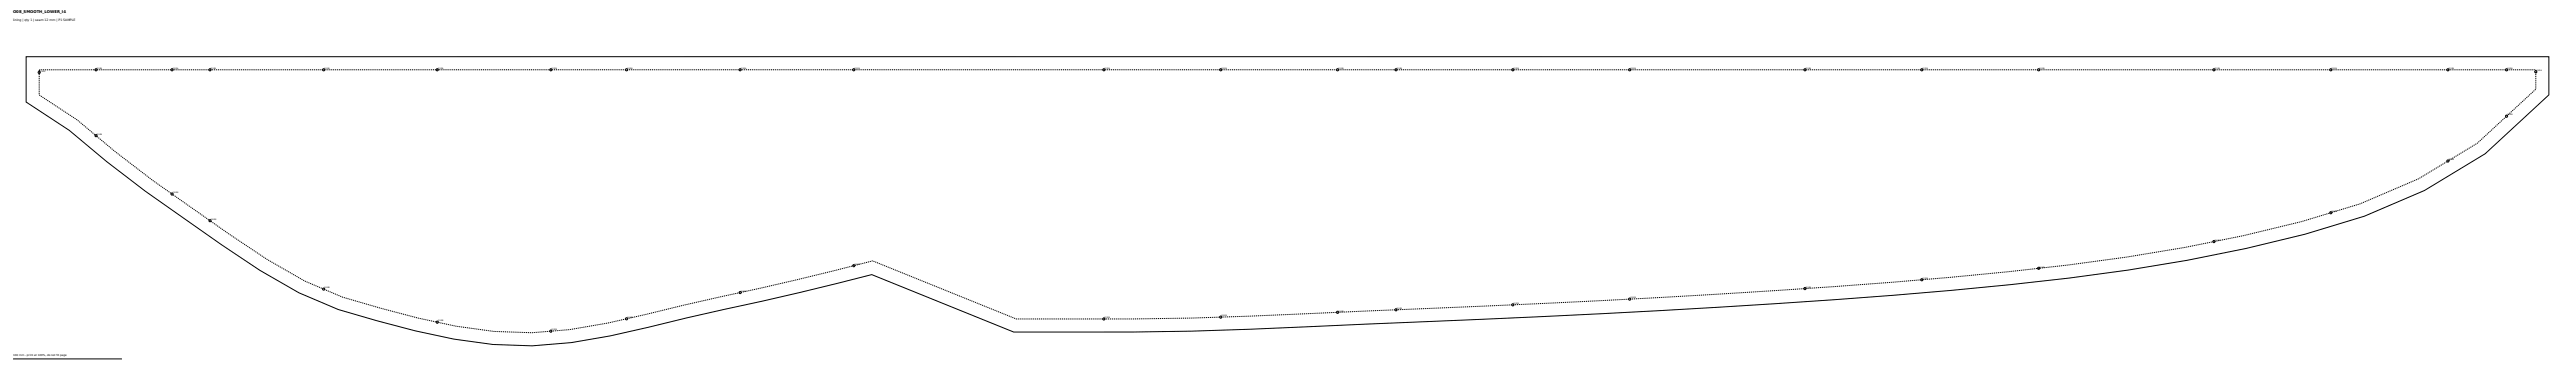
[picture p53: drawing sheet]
<svg xmlns="http://www.w3.org/2000/svg" width="2365mm" height="341mm" viewBox="0 0 2365 341" stroke-linecap="round" stroke-linejoin="round" font-family="sans-serif">
<defs><g id="words">
<text font-size="3.5" x="12" y="12">O08_SMOOTH_LOWER_I4</text>
<text font-size="2.8" x="12" y="19">lining | qty 1 | seam 12 mm | P1 SAMPLE</text>
<text font-size="2.5" x="12" y="326">100 mm - print at 100%, do not fit page</text>
<g font-size="1.8">
<text x="37" y="66">J1109</text>
<text x="89" y="63">J1106</text>
<text x="159" y="63">J1106</text>
<text x="194" y="63">J1106</text>
<text x="298" y="63">J1106</text>
<text x="402" y="63">J1106</text>
<text x="507" y="63">J1106</text>
<text x="576" y="63">J1106</text>
<text x="680" y="63">J1106</text>
<text x="785" y="63">J1106</text>
<text x="1014" y="63">J1106</text>
<text x="1122" y="63">J1106</text>
<text x="1229" y="63">J1106</text>
<text x="1283" y="63">J1106</text>
<text x="1390" y="63">J1106</text>
<text x="1497" y="63">J1106</text>
<text x="1658" y="63">J1106</text>
<text x="1766" y="63">J1106</text>
<text x="1873" y="63">J1106</text>
<text x="2034" y="63">J1106</text>
<text x="2141" y="63">J1106</text>
<text x="2249" y="63">J1106</text>
<text x="2303" y="63">J1106</text>
<text x="2329" y="65">J1054</text>
<text x="2303" y="106">J1108</text>
<text x="89" y="124">J1108</text>
<text x="2249" y="147">J1108</text>
<text x="159" y="177">J1108</text>
<text x="2141" y="194">J1108</text>
<text x="194" y="202">J1108</text>
<text x="2034" y="221">J1108</text>
<text x="785" y="243">J1108</text>
<text x="1873" y="245">J1108</text>
<text x="1766" y="256">J1108</text>
<text x="298" y="265">J1108</text>
<text x="680" y="268">J1108</text>
<text x="1658" y="264">J1108</text>
<text x="1497" y="274">J1108</text>
<text x="1390" y="279">J1108</text>
<text x="1229" y="286">J1108</text>
<text x="1283" y="284">J1108</text>
<text x="576" y="292">J1108</text>
<text x="1014" y="292">J1108</text>
<text x="1122" y="290">J1108</text>
<text x="402" y="295">J1108</text>
<text x="507" y="303">J1108</text>
</g>
</g></defs>
<g fill="none" stroke="#000" stroke-width=".92">
<path d="M24 52h2317v35l-59 54-55 34-56 23a1314 1314 0 0 1-217 50l-53 7-108 11-108 9-107 7-161 8-269 12-53 2-54 1h-110l-130-53a2927 2927 0 0 1-136 32l-105 24a341 341 0 0 1-143 3l-36-7-35-10-35-10-37-15-35-21-35-23-71-50-35-27-34-28-40-26zM12 329h100"/>
<circle cx="36" cy="66" r="1"/>
<circle cx="88" cy="64" r="1"/>
<circle cx="158" cy="64" r="1"/>
<circle cx="193" cy="64" r="1"/>
<circle cx="297" cy="64" r="1"/>
<circle cx="402" cy="64" r="1"/>
<circle cx="506" cy="64" r="1"/>
<circle cx="575" cy="64" r="1"/>
<circle cx="680" cy="64" r="1"/>
<circle cx="784" cy="64" r="1"/>
<circle cx="1014" cy="64" r="1"/>
<circle cx="1121" cy="64" r="1"/>
<circle cx="1228" cy="64" r="1"/>
<circle cx="1282" cy="64" r="1"/>
<circle cx="1389" cy="64" r="1"/>
<circle cx="1497" cy="64" r="1"/>
<circle cx="1658" cy="64" r="1"/>
<circle cx="1765" cy="64" r="1"/>
<circle cx="1872" cy="64" r="1"/>
<circle cx="2033" cy="64" r="1"/>
<circle cx="2141" cy="64" r="1"/>
<circle cx="2248" cy="64" r="1"/>
<circle cx="2302" cy="64" r="1"/>
<circle cx="2329" cy="66" r="1"/>
<circle cx="2302" cy="107" r="1"/>
<circle cx="88" cy="124" r="1"/>
<circle cx="2248" cy="148" r="1"/>
<circle cx="158" cy="178" r="1"/>
<circle cx="2141" cy="195" r="1"/>
<circle cx="193" cy="202" r="1"/>
<circle cx="2033" cy="222" r="1"/>
<circle cx="784" cy="244" r="1"/>
<circle cx="1765" cy="257" r="1"/>
<circle cx="1872" cy="246" r="1"/>
<circle cx="297" cy="265" r="1"/>
<circle cx="680" cy="268" r="1"/>
<circle cx="1389" cy="280" r="1"/>
<circle cx="1497" cy="274" r="1"/>
<circle cx="1658" cy="265" r="1"/>
<circle cx="402" cy="296" r="1"/>
<circle cx="575" cy="292" r="1"/>
<circle cx="1014" cy="293" r="1"/>
<circle cx="1121" cy="291" r="1"/>
<circle cx="1228" cy="287" r="1"/>
<circle cx="1282" cy="284" r="1"/>
<circle cx="506" cy="304" r="1"/>
</g>
<path d="M36 64h2293v18l-54 49-54 33-54 23a1302 1302 0 0 1-214 49l-54 7-107 11-108 9-107 7-161 8-268 12-54 2-53 1h-108l-132-54a2963 2963 0 0 1-139 33l-104 24a330 330 0 0 1-139 3l-35-7-69-19-35-15-35-20-35-23-69-49-35-27-35-29-35-23z" fill="none" stroke="#000" stroke-width=".92" stroke-dasharray="1.1 .7" stroke-linecap="butt"/>
<use href="#words"/>
</svg>
